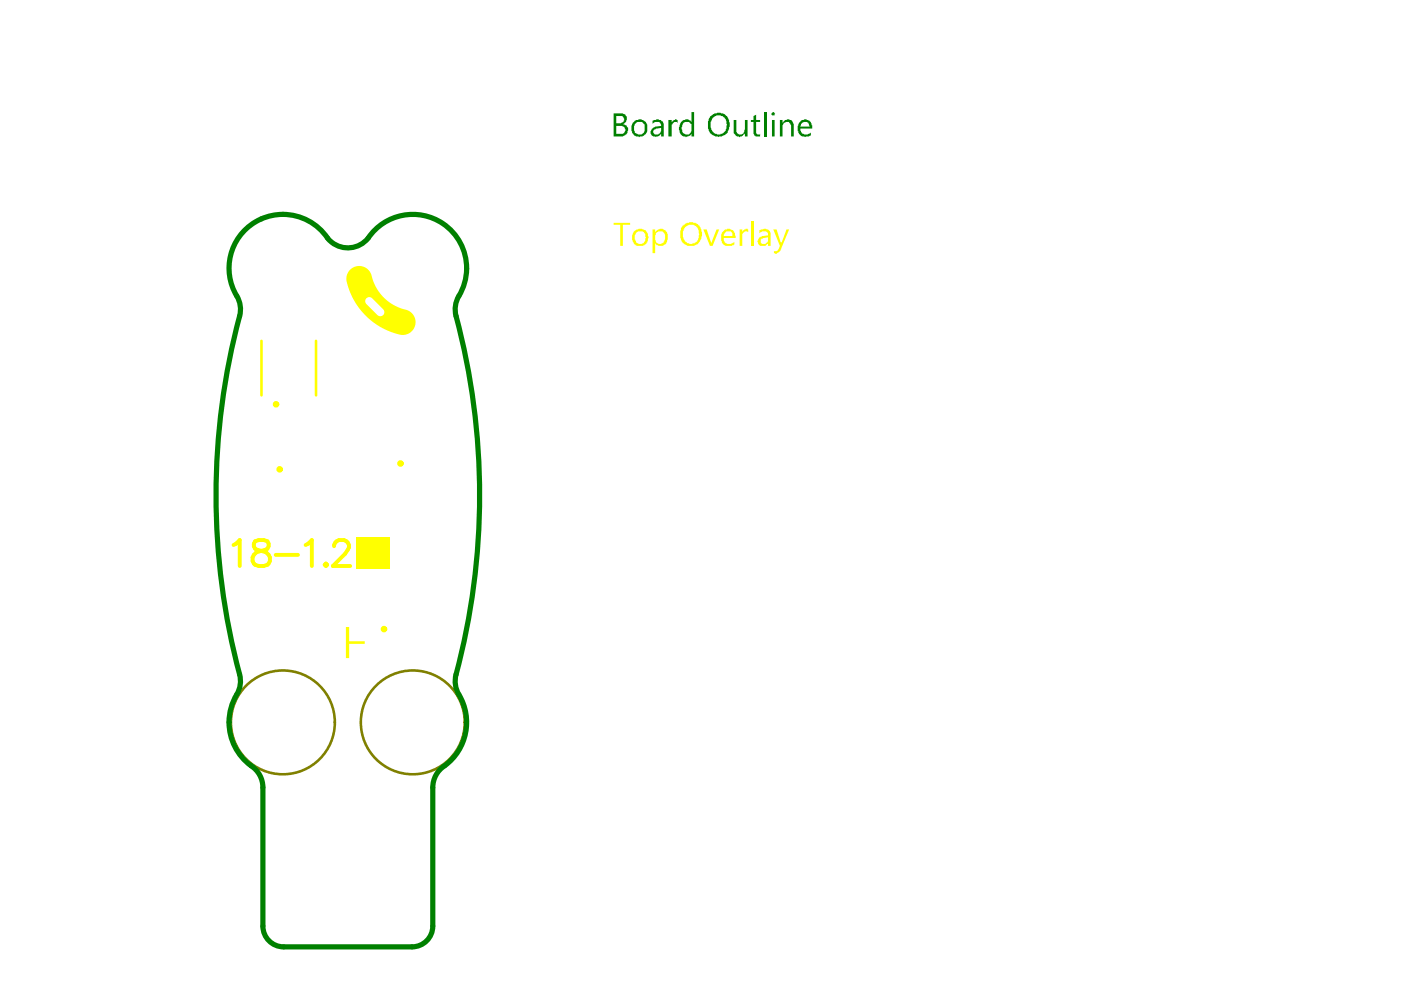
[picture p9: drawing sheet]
<svg xmlns="http://www.w3.org/2000/svg" width="297mm" height="210mm" viewBox="0 0 297 210" stroke-linecap="round" stroke-linejoin="round" font-family="sans-serif">
<g fill="none" stroke="#808000" stroke-width=".55">
<circle cx="60" cy="153.2" r="11"/>
<circle cx="87.5" cy="153.2" r="11"/>
</g>
<path d="M60 45.5h.1M98.9 56.9v.1M55.7 167v29.4M91.8 167v29.4M60.1 200.8h27.3" fill="none" stroke="#008000" stroke-width="1.1"/>
<g fill="#008000">
<path d="M141.7 25.4h.7v.7v-.2l.4-.5 .6-.1 .3 .1v.6a.9 .9 0 0 0-1 .1 .9 .9 0 0 0-.3 1v1.8h-.7z"/>
<path d="M155.6 25.4h.5v2a.86 .86 0 0 0 .7 1.1 .86 .86 0 0 0 1-.8l.1-.3v-2h.6v3.5h-.6v-.5l-.5 .4a1.17 1.17 0 0 1-1.4 0 1.17 1.17 0 0 1-.4-1.3z"/>
<path d="M159.8 24.6l.5-.3v1.1h.9v.5h-.9v1.9a.51 .51 0 0 0 .2 .7 .51 .51 0 0 0 .7-.1v.5h-.7a.75 .75 0 0 1-.7-.9v-2.1h-.6v-.5h.6z"/>
<path d="M162 23.8h.6v5.1h-.6z"/>
<path d="M165.4 25.4h.5v.6h.2a1.17 1.17 0 0 1 1.3-.7 1.17 1.17 0 0 1 .9 1.3v2.3h-.6v-2.2a.92 .92 0 0 0-.8-.9 .92 .92 0 0 0-1 .8v2.3h-.5z"/>
<path d="M130.7 24.6v1.5h.9l.2-.1a.73 .73 0 0 0 .5-.9 .73 .73 0 0 0-.9-.5zM130.7 26.7v1.7h.9a.95 .95 0 0 0 1-.7v-.3h-.1a.82 .82 0 0 0-1.1-.7zM130.1 24h1.7a1.14 1.14 0 0 1 1.1 1 1.14 1.14 0 0 1-.8 1.3l.2 .1a1.16 1.16 0 0 1 .7 1.7l-.4 .6-.5 .2h-2z"/>
<path d="M134.6 26.3l-.2 .7a1.2 1.2 0 0 0 .6 1.4h.1a.95 .95 0 0 0 1.4-.4l.2-.6a1.47 1.47 0 0 0-.6-1.5h-.1a.94 .94 0 0 0-1.3 .4zM134.2 26h.1a1.64 1.64 0 0 1 1.6-.7 1.64 1.64 0 0 1 1.3 1.3 2.19 2.19 0 0 1-.5 2.1l-.4 .1v.1h-.5a1.63 1.63 0 0 1-1.8-.8v-.3h-.1v-1.1z"/>
<path d="M138.5 27.7a.77 .77 0 0 0 .5 .8 .77 .77 0 0 0 .9-.3l.3-.4v-.7l-1.1 .2v.1h-.3zM138.4 25.6l.8-.3 .8 .1a1.11 1.11 0 0 1 .7 1.3v2.2h-.5v-.5l-.7 .5a1.1 1.1 0 0 1-1.6-1.1 1.29 1.29 0 0 1 1-1l1.3-.1a.94 .94 0 0 0-.7-.9 .94 .94 0 0 0-1 .3l-.1 .2z"/>
<path d="M144.4 25.9h.1a1.26 1.26 0 0 1 2.1 0v-2.1h.6v5.1h-.6v-.5l-.3 .4h-.3a1.26 1.26 0 0 1-1.3 0 1.26 1.26 0 0 1-.6-1.1l-.2-.2v-.5zM144.8 26.1v.3a1.03 1.03 0 0 0-.2 1.3 .99 .99 0 0 0 1.2 .8 .99 .99 0 0 0 .8-1.1v-1a1.21 1.21 0 0 0-1.8-.3z"/>
<path d="M150.9 25.2v.1a2.03 2.03 0 0 0-.1 2.2 2.03 2.03 0 0 0 2 1v-.1a1.23 1.23 0 0 0 1.1-1l.1-.1v-.6a1.74 1.74 0 0 0-.8-2 1.74 1.74 0 0 0-2.1 .3zM150.5 24.7l.2-.1a2.37 2.37 0 0 1 3.5 .1l.1 .2a2.77 2.77 0 0 1 0 2.9v.3l-.4 .3a1.96 1.96 0 0 1-2.1 .5h-.2a2.26 2.26 0 0 1-1.5-2.6v-.6z"/>
<path d="M163.5 24h.2a.28 .28 0 0 1 .3-.2 .28 .28 0 0 1 .2 .2l.2 .2-.2 .1a.39 .39 0 0 1-.4 .1 .39 .39 0 0 1-.3-.4zM163.7 25.4h.5v3.5h-.5z"/>
<path d="M169.8 26.3l-.1 .5h1.9l-.1-.2a.82 .82 0 0 0-.5-.8 .82 .82 0 0 0-.9 .2zM169.4 26l.1-.1a1.54 1.54 0 0 1 2.4 0l.2 .7h.1v.7h-2.5v.2a1.2 1.2 0 0 0 1.8 .9l.4-.3v.6l-.1 .1a1.93 1.93 0 0 1-2.5-.7v-.3h-.2v-1.1z"/>
</g>
<path d="M60 45.5a11.5 11.5 0 0 0-9.5 17.8l.4 1.2v1.9a147.9 147.9 0 0 0 0 77.2l.1 1.3-.3 1.2a15.5 15.5 0 0 0-2.1 6.3v.7M60.1 45.5a11.8 11.8 0 0 1 9.8 5.4 5.6 5.6 0 0 0 9-1.5 11.4 11.4 0 0 1 12.6-3.2 11.4 11.4 0 0 1 7.4 10.7M98.9 57a12 12 0 0 1-1.9 6.3l-.5 1.8 .1 1.3a148 148 0 0 1 0 77.2v1.9l.4 1.2a11.5 11.5 0 0 1-3.3 16.1 5.5 5.5 0 0 0-1.9 4.2M48.6 153.2a11.5 11.5 0 0 0 5.2 9.6 5.5 5.5 0 0 1 1.9 4.2M55.7 196.4a4.4 4.4 0 0 0 4.4 4.4M91.8 196.4a4.4 4.4 0 0 1-4.4 4.4" fill="none" stroke="#008000" stroke-width="1.1"/>
<g fill="#ff0">
<path d="M73.3 132.9h.7v3.1h3.3v.5h-3.3v3h-.7z"/>
<path d="M74.2 57.2a2.79 2.79 0 0 1 3-.6 2.79 2.79 0 0 1 1.8 2.5 10.1 10.1 0 0 0 7.7 6.8 2.75 2.75 0 0 1 1.1 3.7 2.75 2.75 0 0 1-3.6 1.2 14.8 14.8 0 0 1-10.8-11.9l.3-.9zM77.7 63.2l-.3 .6 .2 .5 2.4 2.5a.86 .86 0 0 0 1.2 0 .86 .86 0 0 0 0-1.2l-2.4-2.5-.6-.1z"/>
</g>
<path d="M55.4 72.3v11.5M67 72.3v11.5" fill="none" stroke="#ff0" stroke-width=".55"/>
<path d="M75.7 113.8h7v6.8h-7z" fill-rule="evenodd" fill="#ff0"/>
<path d="M49.5 115.6l.5-.3 .8-.8v5.5M54.1 114.8a1.11 1.11 0 0 0 .5 1.8l1.1 .3a1.58 1.58 0 0 1 1.5 1.4 1.58 1.58 0 0 1-1.3 1.7h-1a1.52 1.52 0 0 1-1.4-1.2 1.52 1.52 0 0 1 .8-1.7l1.9-.5a1.11 1.11 0 0 0 .5-1.8l-.8-.3h-1zM58.5 117.6h4.7M64.8 115.6l.5-.3 .8-.8v5.5M68.8 119.7l.3-.2 .3 .2-.3 .3zM70.8 115.8a1.37 1.37 0 0 1 1.1-1.3h1a1.34 1.34 0 0 1 .8 2.1l-.5 .8-2.6 2.6h3.6" fill="none" stroke="#ff0" stroke-width=".83"/>
<g fill="#ff0">
<path d="M130.1 47.2h3.5v.5h-1.5v4.4h-.6v-4.4h-1.4z"/>
<path d="M149.1 48.6h.7l1 2.7v.4l1.1-3.1h.6l-1.4 3.5h-.6z"/>
<path d="M156.8 48.6h.6v.7v-.2l.4-.5 .7-.1 .1 .1v.6a.9 .9 0 0 0-1 .1 .9 .9 0 0 0-.2 1v1.8h-.6z"/>
<path d="M159.2 47h.6v5.1h-.6z"/>
<path d="M164 48.6h.7l.9 3 1.2-3h.5l-1.8 4.5-.8 .7-.6-.1v-.4a.75 .75 0 0 0 1-.5l.3-.7z"/>
<path d="M134.9 49.3v.2a1.44 1.44 0 0 0 .5 2.2 1.16 1.16 0 0 0 1.2-.3 1.16 1.16 0 0 0 .2-1.2 1.06 1.06 0 0 0-.5-1.1 1.06 1.06 0 0 0-1.2 .1zM134.3 49.2a2.19 2.19 0 0 1 2.1-.6l.4 .2a2.23 2.23 0 0 1 .4 2.5 1.82 1.82 0 0 1-2.8 .4l-.1-.3a2.34 2.34 0 0 1 0-2.2z"/>
<path d="M138.4 48.6h.5v.6l.2-.1a1.44 1.44 0 0 1 1.7-.4 1.44 1.44 0 0 1 .8 1.6v.3a1.55 1.55 0 0 1-.9 1.4 1.55 1.55 0 0 1-1.6-.1l-.2-.3v2.1h-.5zM139.1 49.5l-.2 1.4a.97 .97 0 0 0 1 .8l.6-.1a1.58 1.58 0 0 0 .1-2.4l-.4-.1a1 1 0 0 0-1.1 .4z"/>
<path d="M145.1 48.4l-.2 .4a2.24 2.24 0 0 0 .9 2.8h.1a1.76 1.76 0 0 0 1.8-.4 1.76 1.76 0 0 0 .4-1.9v-.1a1.58 1.58 0 0 0-1.1-1.5 1.58 1.58 0 0 0-1.8 .7zM144.6 47.9l.2-.1a2.6 2.6 0 0 1 2.5-.6h.1a2.62 2.62 0 0 1 1.3 3.3l-.3 .7a2.3 2.3 0 0 1-3.5 .4h-.1a3.4 3.4 0 0 1-.3-3.4z"/>
<path d="M153.6 49.5l-.1 .5h1.8v-.2a.56 .56 0 0 0-.7-.7h-.6zM153 49.3l.7-.7h.3a1.32 1.32 0 0 1 1.8 1.3l.2 .6h-2.5a1.14 1.14 0 0 0 .6 1.2 1.14 1.14 0 0 0 1.3-.3l.3-.1v.6h-.1a1.29 1.29 0 0 1-1.4 .2 1.54 1.54 0 0 1-1.3-1.9z"/>
<path d="M161.3 50.7a.72 .72 0 0 0 .3 1 .72 .72 0 0 0 1-.3l.2-.2v-.9l-.9 .2zM161 48.8l.7-.2a1.19 1.19 0 0 1 1.7 1v2.5h-.6v-.5l-.1 .1a1.55 1.55 0 0 1-1.5 .4l-.5-.4a1.19 1.19 0 0 1 1.2-1.7l.9-.1a.82 .82 0 0 0-.4-.9 .82 .82 0 0 0-1 .2l-.4 .3z"/>
</g>
<g fill="none" stroke="#ff0" stroke-width=".83">
<circle cx="58.5" cy="85.7" r=".28"/>
<circle cx="59.3" cy="99.5" r=".28"/>
<circle cx="84.9" cy="98.3" r=".28"/>
<circle cx="81.4" cy="133.4" r=".28"/>
</g>
</svg>
